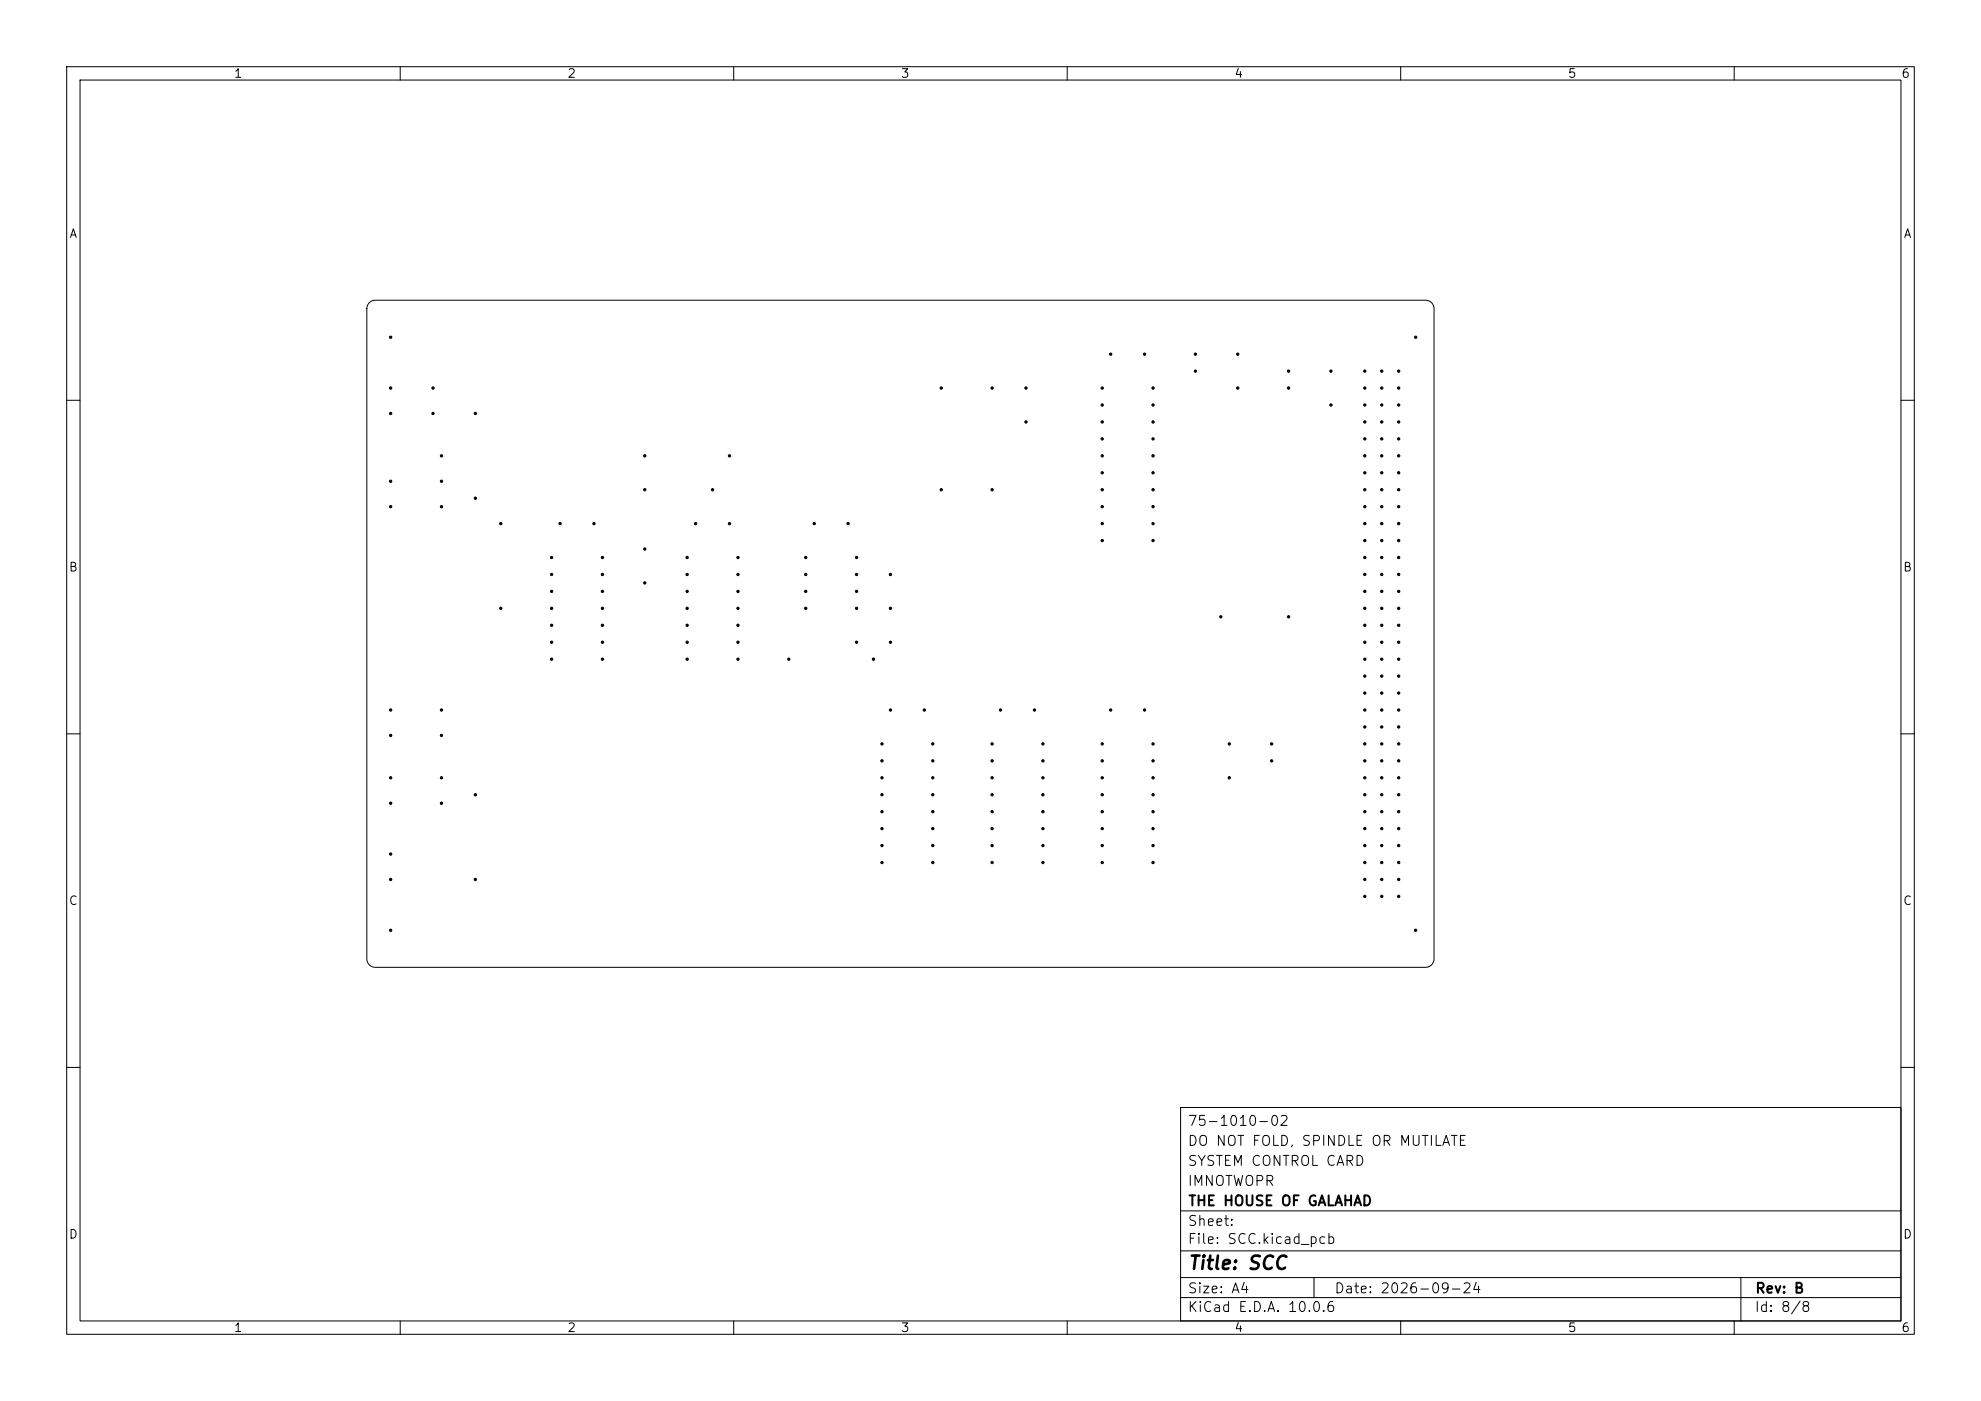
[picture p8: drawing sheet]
<svg xmlns="http://www.w3.org/2000/svg" width="297mm" height="210mm" viewBox="0 0 297 210" stroke-linecap="round" stroke-linejoin="round" font-family="sans-serif">
<defs><g id="words">
<text font-size="2" x="178" y="190.8">Title: SCC</text>
<g font-size="1.5">
<text x="178" y="172.1">DO NOT FOLD, SPINDLE OR MUTILATE</text>
<text x="178" y="169.1">75-1010-02</text>
<text x="178" y="178.1">IMNOTWOPR</text>
<text x="178" y="175.1">SYSTEM CONTROL CARD</text>
<text x="178" y="184.1">Sheet:</text>
<text x="178" y="181.1">THE HOUSE OF GALAHAD</text>
<text x="178" y="186.8">File: SCC.kicad_pcb</text>
<text x="178" y="197">KiCad E.D.A. 10.0.6</text>
<text x="178" y="194.2">Size: A4</text>
<text x="200" y="194.2">Date: 2026-09-24</text>
<text x="263" y="197">Id: 8/8</text>
<text x="263" y="194.2">Rev: B</text>
</g>
<g font-size="1.3">
<text x="35" y="12">1</text>
<text x="85" y="12">2</text>
<text x="135" y="12">3</text>
<text x="185" y="12">4</text>
<text x="235" y="12">5</text>
<text x="285" y="12">6</text>
<text x="10.3" y="36">A</text>
<text x="285.3" y="36">A</text>
<text x="10.2" y="86">B</text>
<text x="285.2" y="86">B</text>
<text x="10.2" y="136">C</text>
<text x="285.2" y="136">C</text>
<text x="10.2" y="186">D</text>
<text x="285.2" y="186">D</text>
<text x="35" y="200">1</text>
<text x="85" y="200">2</text>
<text x="135" y="200">3</text>
<text x="185" y="200">4</text>
<text x="235" y="200">5</text>
<text x="285" y="200">6</text>
</g>
</g></defs>
<g fill="none" stroke="#000" stroke-width=".15">
<path d="M10 10h277v190h-277zM12 12h273v186h-273zM60 10v2M110 10v2M160 10v2M210 10v2M260 10v2M55.4 45.4l.3-.3 .6-.1h157.4a1.27 1.27 0 0 1 1.3 1.3v97.4a1.27 1.27 0 0 1-1.3 1.3h-157.4a1.27 1.27 0 0 1-1.3-1.3v-97.4l.1-.6zM10 60h2M285 60h2M10 110h2M285 110h2"/>
<path d="M10 160h2M177 166h108v32h-108zM285 160h2M60 198v2M110 198v2M160 198v2M177 194.5h108M177 191.5h108M177 187.5h108M177 181.5h108M197 191.5v3M210 198v2"/>
<path d="M260 198v2M261 191.5v6.5"/>
</g>
<g fill="#000" stroke="#000" stroke-width=".15">
<circle cx="58.6" cy="58.2" r=".17"/>
<circle cx="58.6" cy="50.6" r=".17"/>
<circle cx="64.9" cy="58.2" r=".17"/>
<circle cx="141.1" cy="58.2" r=".17"/>
<circle cx="148.7" cy="58.2" r=".17"/>
<circle cx="153.8" cy="58.2" r=".17"/>
<circle cx="165.3" cy="58.2" r=".17"/>
<circle cx="166.5" cy="53.1" r=".17"/>
<circle cx="171.6" cy="53.1" r=".17"/>
<circle cx="172.9" cy="58.2" r=".17"/>
<circle cx="179.2" cy="53.1" r=".17"/>
<circle cx="179.2" cy="55.6" r=".17"/>
<circle cx="185.6" cy="53.1" r=".17"/>
<circle cx="185.6" cy="58.2" r=".17"/>
<circle cx="193.2" cy="55.6" r=".17"/>
<circle cx="193.2" cy="58.2" r=".17"/>
<circle cx="199.5" cy="55.6" r=".17"/>
<circle cx="204.6" cy="58.2" r=".17"/>
<circle cx="204.6" cy="55.6" r=".17"/>
<circle cx="207.2" cy="55.6" r=".17"/>
<circle cx="207.2" cy="58.2" r=".17"/>
<circle cx="209.7" cy="55.6" r=".17"/>
<circle cx="209.7" cy="58.2" r=".17"/>
<circle cx="212.2" cy="50.6" r=".17"/>
<circle cx="58.6" cy="72.1" r=".17"/>
<circle cx="58.6" cy="62" r=".17"/>
<circle cx="58.6" cy="76" r=".17"/>
<circle cx="64.9" cy="62" r=".17"/>
<circle cx="66.2" cy="76" r=".17"/>
<circle cx="66.2" cy="72.1" r=".17"/>
<circle cx="66.2" cy="68.3" r=".17"/>
<circle cx="71.3" cy="74.7" r=".17"/>
<circle cx="71.3" cy="62" r=".17"/>
<circle cx="75.1" cy="78.5" r=".17"/>
<circle cx="84" cy="78.5" r=".17"/>
<circle cx="89.1" cy="78.5" r=".17"/>
<circle cx="96.7" cy="68.3" r=".17"/>
<circle cx="96.7" cy="73.4" r=".17"/>
<circle cx="104.3" cy="78.5" r=".17"/>
<circle cx="106.8" cy="73.4" r=".17"/>
<circle cx="109.4" cy="68.3" r=".17"/>
<circle cx="109.4" cy="78.5" r=".17"/>
<circle cx="122.1" cy="78.5" r=".17"/>
<circle cx="127.2" cy="78.5" r=".17"/>
<circle cx="141.1" cy="73.4" r=".17"/>
<circle cx="148.7" cy="73.4" r=".17"/>
<circle cx="153.8" cy="63.3" r=".17"/>
<circle cx="165.3" cy="70.9" r=".17"/>
<circle cx="165.3" cy="76" r=".17"/>
<circle cx="165.3" cy="63.3" r=".17"/>
<circle cx="165.3" cy="73.4" r=".17"/>
<circle cx="165.3" cy="60.7" r=".17"/>
<circle cx="165.3" cy="65.8" r=".17"/>
<circle cx="165.3" cy="68.3" r=".17"/>
<circle cx="165.3" cy="78.5" r=".17"/>
<circle cx="172.9" cy="60.7" r=".17"/>
<circle cx="172.9" cy="63.3" r=".17"/>
<circle cx="172.9" cy="78.5" r=".17"/>
<circle cx="172.9" cy="68.3" r=".17"/>
<circle cx="172.9" cy="76" r=".17"/>
<circle cx="172.9" cy="73.4" r=".17"/>
<circle cx="172.9" cy="70.9" r=".17"/>
<circle cx="172.9" cy="65.8" r=".17"/>
<circle cx="199.5" cy="60.7" r=".17"/>
<circle cx="204.6" cy="63.3" r=".17"/>
<circle cx="204.6" cy="78.5" r=".17"/>
<circle cx="204.6" cy="68.3" r=".17"/>
<circle cx="204.6" cy="60.7" r=".17"/>
<circle cx="204.6" cy="65.8" r=".17"/>
<circle cx="204.6" cy="73.4" r=".17"/>
<circle cx="204.6" cy="76" r=".17"/>
<circle cx="204.6" cy="70.9" r=".17"/>
<circle cx="207.2" cy="76" r=".17"/>
<circle cx="207.2" cy="63.3" r=".17"/>
<circle cx="207.2" cy="60.7" r=".17"/>
<circle cx="207.2" cy="65.8" r=".17"/>
<circle cx="207.2" cy="70.9" r=".17"/>
<circle cx="207.2" cy="78.5" r=".17"/>
<circle cx="207.2" cy="68.3" r=".17"/>
<circle cx="207.2" cy="73.4" r=".17"/>
<circle cx="209.7" cy="63.3" r=".17"/>
<circle cx="209.7" cy="78.5" r=".17"/>
<circle cx="209.7" cy="60.7" r=".17"/>
<circle cx="209.7" cy="76" r=".17"/>
<circle cx="209.7" cy="65.8" r=".17"/>
<circle cx="209.7" cy="73.4" r=".17"/>
<circle cx="209.7" cy="68.3" r=".17"/>
<circle cx="209.7" cy="70.9" r=".17"/>
<circle cx="75.1" cy="91.2" r=".17"/>
<circle cx="82.7" cy="93.7" r=".17"/>
<circle cx="82.7" cy="96.3" r=".17"/>
<circle cx="82.7" cy="98.8" r=".17"/>
<circle cx="82.7" cy="83.6" r=".17"/>
<circle cx="82.7" cy="88.7" r=".17"/>
<circle cx="82.7" cy="91.2" r=".17"/>
<circle cx="82.7" cy="86.1" r=".17"/>
<circle cx="90.3" cy="83.6" r=".17"/>
<circle cx="90.3" cy="93.7" r=".17"/>
<circle cx="90.3" cy="98.8" r=".17"/>
<circle cx="90.3" cy="91.2" r=".17"/>
<circle cx="90.3" cy="88.7" r=".17"/>
<circle cx="90.3" cy="96.3" r=".17"/>
<circle cx="90.3" cy="86.1" r=".17"/>
<circle cx="96.7" cy="82.3" r=".17"/>
<circle cx="96.7" cy="87.4" r=".17"/>
<circle cx="103" cy="93.7" r=".17"/>
<circle cx="103" cy="86.1" r=".17"/>
<circle cx="103" cy="83.6" r=".17"/>
<circle cx="103" cy="91.2" r=".17"/>
<circle cx="103" cy="96.3" r=".17"/>
<circle cx="103" cy="98.8" r=".17"/>
<circle cx="103" cy="88.7" r=".17"/>
<circle cx="110.6" cy="88.7" r=".17"/>
<circle cx="110.6" cy="86.1" r=".17"/>
<circle cx="110.6" cy="83.6" r=".17"/>
<circle cx="110.6" cy="96.3" r=".17"/>
<circle cx="110.6" cy="91.2" r=".17"/>
<circle cx="110.6" cy="93.7" r=".17"/>
<circle cx="110.6" cy="98.8" r=".17"/>
<circle cx="118.3" cy="98.8" r=".17"/>
<circle cx="120.8" cy="88.7" r=".17"/>
<circle cx="120.8" cy="86.1" r=".17"/>
<circle cx="120.8" cy="91.2" r=".17"/>
<circle cx="120.8" cy="83.6" r=".17"/>
<circle cx="128.4" cy="96.3" r=".17"/>
<circle cx="128.4" cy="83.6" r=".17"/>
<circle cx="128.4" cy="91.2" r=".17"/>
<circle cx="128.4" cy="88.7" r=".17"/>
<circle cx="128.4" cy="86.1" r=".17"/>
<circle cx="131" cy="98.8" r=".17"/>
<circle cx="133.5" cy="86.1" r=".17"/>
<circle cx="133.5" cy="91.2" r=".17"/>
<circle cx="133.5" cy="96.3" r=".17"/>
<circle cx="165.3" cy="81" r=".17"/>
<circle cx="172.9" cy="81" r=".17"/>
<circle cx="183" cy="92.5" r=".17"/>
<circle cx="193.2" cy="92.5" r=".17"/>
<circle cx="204.6" cy="81" r=".17"/>
<circle cx="204.6" cy="86.1" r=".17"/>
<circle cx="204.6" cy="88.7" r=".17"/>
<circle cx="204.6" cy="91.2" r=".17"/>
<circle cx="204.6" cy="93.7" r=".17"/>
<circle cx="204.6" cy="96.3" r=".17"/>
<circle cx="204.6" cy="98.8" r=".17"/>
<circle cx="204.6" cy="83.6" r=".17"/>
<circle cx="207.2" cy="81" r=".17"/>
<circle cx="207.2" cy="86.1" r=".17"/>
<circle cx="207.2" cy="88.7" r=".17"/>
<circle cx="207.2" cy="98.8" r=".17"/>
<circle cx="207.2" cy="83.6" r=".17"/>
<circle cx="207.2" cy="91.2" r=".17"/>
<circle cx="207.2" cy="93.7" r=".17"/>
<circle cx="207.2" cy="96.3" r=".17"/>
<circle cx="209.7" cy="81" r=".17"/>
<circle cx="209.7" cy="88.7" r=".17"/>
<circle cx="209.7" cy="98.8" r=".17"/>
<circle cx="209.7" cy="83.6" r=".17"/>
<circle cx="209.7" cy="86.1" r=".17"/>
<circle cx="209.7" cy="91.2" r=".17"/>
<circle cx="209.7" cy="93.7" r=".17"/>
<circle cx="209.7" cy="96.3" r=".17"/>
<circle cx="58.6" cy="116.6" r=".17"/>
<circle cx="58.6" cy="106.4" r=".17"/>
<circle cx="58.6" cy="110.2" r=".17"/>
<circle cx="66.2" cy="106.4" r=".17"/>
<circle cx="66.2" cy="116.6" r=".17"/>
<circle cx="66.2" cy="110.2" r=".17"/>
<circle cx="71.3" cy="119.1" r=".17"/>
<circle cx="132.2" cy="119.1" r=".17"/>
<circle cx="132.2" cy="111.5" r=".17"/>
<circle cx="132.2" cy="116.6" r=".17"/>
<circle cx="132.2" cy="114.1" r=".17"/>
<circle cx="133.5" cy="106.4" r=".17"/>
<circle cx="138.6" cy="106.4" r=".17"/>
<circle cx="139.9" cy="116.6" r=".17"/>
<circle cx="139.9" cy="119.1" r=".17"/>
<circle cx="139.9" cy="114.1" r=".17"/>
<circle cx="139.9" cy="111.5" r=".17"/>
<circle cx="148.7" cy="119.1" r=".17"/>
<circle cx="148.7" cy="111.5" r=".17"/>
<circle cx="148.7" cy="114.1" r=".17"/>
<circle cx="148.7" cy="116.6" r=".17"/>
<circle cx="150" cy="106.4" r=".17"/>
<circle cx="155.1" cy="106.4" r=".17"/>
<circle cx="156.4" cy="111.5" r=".17"/>
<circle cx="156.4" cy="114.1" r=".17"/>
<circle cx="156.4" cy="119.1" r=".17"/>
<circle cx="156.4" cy="116.6" r=".17"/>
<circle cx="165.3" cy="111.5" r=".17"/>
<circle cx="165.3" cy="116.6" r=".17"/>
<circle cx="165.3" cy="119.1" r=".17"/>
<circle cx="165.3" cy="114.1" r=".17"/>
<circle cx="166.5" cy="106.4" r=".17"/>
<circle cx="171.6" cy="106.4" r=".17"/>
<circle cx="172.9" cy="116.6" r=".17"/>
<circle cx="172.9" cy="119.1" r=".17"/>
<circle cx="172.9" cy="111.5" r=".17"/>
<circle cx="172.9" cy="114.1" r=".17"/>
<circle cx="184.3" cy="111.5" r=".17"/>
<circle cx="184.3" cy="116.6" r=".17"/>
<circle cx="190.7" cy="114.1" r=".17"/>
<circle cx="190.7" cy="111.5" r=".17"/>
<circle cx="204.6" cy="106.4" r=".17"/>
<circle cx="204.6" cy="109" r=".17"/>
<circle cx="204.6" cy="101.4" r=".17"/>
<circle cx="204.6" cy="103.9" r=".17"/>
<circle cx="204.6" cy="111.5" r=".17"/>
<circle cx="204.6" cy="116.6" r=".17"/>
<circle cx="204.6" cy="114.1" r=".17"/>
<circle cx="204.6" cy="119.1" r=".17"/>
<circle cx="207.2" cy="109" r=".17"/>
<circle cx="207.2" cy="111.5" r=".17"/>
<circle cx="207.2" cy="119.1" r=".17"/>
<circle cx="207.2" cy="103.9" r=".17"/>
<circle cx="207.2" cy="114.1" r=".17"/>
<circle cx="207.2" cy="106.4" r=".17"/>
<circle cx="207.2" cy="116.6" r=".17"/>
<circle cx="207.2" cy="101.4" r=".17"/>
<circle cx="209.7" cy="109" r=".17"/>
<circle cx="209.7" cy="111.5" r=".17"/>
<circle cx="209.7" cy="116.6" r=".17"/>
<circle cx="209.7" cy="119.1" r=".17"/>
<circle cx="209.7" cy="101.4" r=".17"/>
<circle cx="209.7" cy="106.4" r=".17"/>
<circle cx="209.7" cy="114.1" r=".17"/>
<circle cx="209.7" cy="103.9" r=".17"/>
<circle cx="58.6" cy="131.8" r=".17"/>
<circle cx="58.6" cy="128" r=".17"/>
<circle cx="58.6" cy="139.5" r=".17"/>
<circle cx="58.6" cy="120.4" r=".17"/>
<circle cx="66.2" cy="120.4" r=".17"/>
<circle cx="71.3" cy="131.8" r=".17"/>
<circle cx="132.2" cy="129.3" r=".17"/>
<circle cx="132.2" cy="126.8" r=".17"/>
<circle cx="132.2" cy="124.2" r=".17"/>
<circle cx="132.2" cy="121.7" r=".17"/>
<circle cx="139.9" cy="129.3" r=".17"/>
<circle cx="139.9" cy="126.8" r=".17"/>
<circle cx="139.9" cy="124.2" r=".17"/>
<circle cx="139.9" cy="121.7" r=".17"/>
<circle cx="148.7" cy="129.3" r=".17"/>
<circle cx="148.7" cy="126.8" r=".17"/>
<circle cx="148.7" cy="121.7" r=".17"/>
<circle cx="148.7" cy="124.2" r=".17"/>
<circle cx="156.4" cy="129.3" r=".17"/>
<circle cx="156.4" cy="126.8" r=".17"/>
<circle cx="156.4" cy="121.7" r=".17"/>
<circle cx="156.4" cy="124.2" r=".17"/>
<circle cx="165.3" cy="129.3" r=".17"/>
<circle cx="165.3" cy="126.8" r=".17"/>
<circle cx="165.3" cy="121.7" r=".17"/>
<circle cx="165.3" cy="124.2" r=".17"/>
<circle cx="172.9" cy="129.3" r=".17"/>
<circle cx="172.9" cy="126.8" r=".17"/>
<circle cx="172.9" cy="121.7" r=".17"/>
<circle cx="172.9" cy="124.2" r=".17"/>
<circle cx="204.6" cy="134.4" r=".17"/>
<circle cx="204.6" cy="131.8" r=".17"/>
<circle cx="204.6" cy="129.3" r=".17"/>
<circle cx="204.6" cy="126.8" r=".17"/>
<circle cx="204.6" cy="121.7" r=".17"/>
<circle cx="204.6" cy="124.2" r=".17"/>
<circle cx="207.2" cy="131.8" r=".17"/>
<circle cx="207.2" cy="134.4" r=".17"/>
<circle cx="207.2" cy="129.3" r=".17"/>
<circle cx="207.2" cy="126.8" r=".17"/>
<circle cx="207.2" cy="124.2" r=".17"/>
<circle cx="207.2" cy="121.7" r=".17"/>
<circle cx="209.7" cy="129.3" r=".17"/>
<circle cx="209.7" cy="131.8" r=".17"/>
<circle cx="209.7" cy="134.4" r=".17"/>
<circle cx="209.7" cy="126.8" r=".17"/>
<circle cx="209.7" cy="121.7" r=".17"/>
<circle cx="209.7" cy="124.2" r=".17"/>
<circle cx="212.2" cy="139.5" r=".17"/>
</g>
<use href="#words"/>
</svg>
